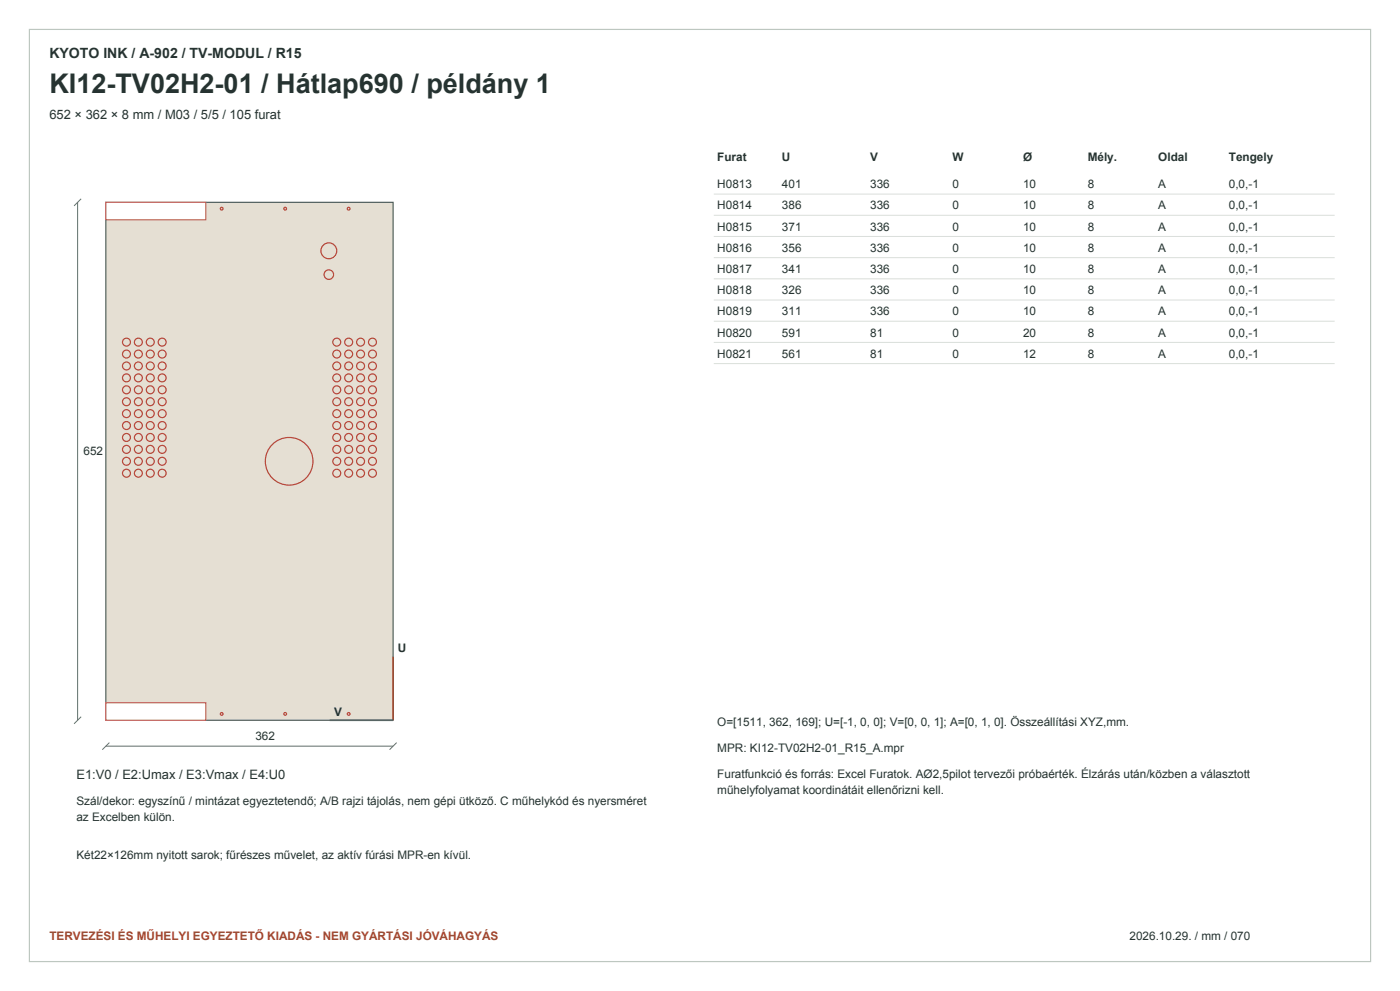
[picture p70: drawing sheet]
<svg xmlns="http://www.w3.org/2000/svg" width="420mm" height="297mm" viewBox="0 0 420 297" stroke-linecap="round" stroke-linejoin="round" font-family="sans-serif">
<defs><g id="words">
<text font-size="8.1" fill="#263331" x="14.8" y="27.9">KI12-TV02H2-01 / Hátlap690 / példány 1</text>
<text font-size="4.2" fill="#263331" x="14.8" y="17.3">KYOTO INK / A-902 / TV-MODUL / R15</text>
<g font-size="3.9" fill="#263331">
<text x="14.8" y="35.6">652 × 362 × 8 mm / M03 / 5/5 / 105 furat</text>
<text x="22.9" y="233.5">E1:V0 / E2:Umax / E3:Vmax / E4:U0</text>
</g>
<g font-size="3.5" fill="#263331">
<text x="215.2" y="48.3">Furat</text>
<text x="234.6" y="48.3">U</text>
<text x="261.1" y="48.3">V</text>
<text x="285.8" y="48.3">W</text>
<text x="306.9" y="48.3">Ø</text>
<text x="326.3" y="48.3">Mély.</text>
<text x="347.5" y="48.3">Oldal</text>
<text x="368.7" y="48.3">Tengely</text>
<text x="215.2" y="56.4">H0813</text>
<text x="234.6" y="56.4">401</text>
<text x="261.1" y="56.4">336</text>
<text x="285.8" y="56.4">0</text>
<text x="306.9" y="56.4">10</text>
<text x="326.3" y="56.4">8</text>
<text x="347.5" y="56.4">A</text>
<text x="368.7" y="56.4">0,0,-1</text>
<text x="215.2" y="62.8">H0814</text>
<text x="234.6" y="62.8">386</text>
<text x="261.1" y="62.8">336</text>
<text x="285.8" y="62.8">0</text>
<text x="306.9" y="62.8">10</text>
<text x="326.3" y="62.8">8</text>
<text x="347.5" y="62.8">A</text>
<text x="368.7" y="62.8">0,0,-1</text>
<text x="215.2" y="69.1">H0815</text>
<text x="234.6" y="69.1">371</text>
<text x="261.1" y="69.1">336</text>
<text x="285.8" y="69.1">0</text>
<text x="306.9" y="69.1">10</text>
<text x="326.3" y="69.1">8</text>
<text x="347.5" y="69.1">A</text>
<text x="368.7" y="69.1">0,0,-1</text>
<text x="215.2" y="75.5">H0816</text>
<text x="234.6" y="75.5">356</text>
<text x="261.1" y="75.5">336</text>
<text x="285.8" y="75.5">0</text>
<text x="306.9" y="75.5">10</text>
<text x="326.3" y="75.5">8</text>
<text x="347.5" y="75.5">A</text>
<text x="368.7" y="75.5">0,0,-1</text>
<text x="215.2" y="81.8">H0817</text>
<text x="234.6" y="81.8">341</text>
<text x="261.1" y="81.8">336</text>
<text x="285.8" y="81.8">0</text>
<text x="306.9" y="81.8">10</text>
<text x="326.3" y="81.8">8</text>
<text x="347.5" y="81.8">A</text>
<text x="368.7" y="81.8">0,0,-1</text>
<text x="215.2" y="88.2">H0818</text>
<text x="234.6" y="88.2">326</text>
<text x="261.1" y="88.2">336</text>
<text x="285.8" y="88.2">0</text>
<text x="306.9" y="88.2">10</text>
<text x="326.3" y="88.2">8</text>
<text x="347.5" y="88.2">A</text>
<text x="368.7" y="88.2">0,0,-1</text>
<text x="215.2" y="94.5">H0819</text>
<text x="234.6" y="94.5">311</text>
<text x="261.1" y="94.5">336</text>
<text x="285.8" y="94.5">0</text>
<text x="306.9" y="94.5">10</text>
<text x="326.3" y="94.5">8</text>
<text x="347.5" y="94.5">A</text>
<text x="368.7" y="94.5">0,0,-1</text>
<text x="215.2" y="100.9">H0820</text>
<text x="234.6" y="100.9">591</text>
<text x="261.1" y="100.9">81</text>
<text x="285.8" y="100.9">0</text>
<text x="306.9" y="100.9">20</text>
<text x="326.3" y="100.9">8</text>
<text x="347.5" y="100.9">A</text>
<text x="368.7" y="100.9">0,0,-1</text>
<text x="215.2" y="107.2">H0821</text>
<text x="234.6" y="107.2">561</text>
<text x="261.1" y="107.2">81</text>
<text x="285.8" y="107.2">0</text>
<text x="306.9" y="107.2">12</text>
<text x="326.3" y="107.2">8</text>
<text x="347.5" y="107.2">A</text>
<text x="368.7" y="107.2">0,0,-1</text>
<text x="25" y="136.5">652</text>
<text x="119.3" y="195.4">U</text>
<text x="100.3" y="214.5">V</text>
<text x="76.6" y="221.9">362</text>
<text x="215.2" y="217.6">O=[1511, 362, 169]; U=[-1, 0, 0]; V=[0, 0, 1]; A=[0, 1, 0]. Összeállítási XYZ,mm.</text>
<text x="215.2" y="225.4">MPR: KI12-TV02H2-01_R15_A.mpr</text>
<text x="215.2" y="233.1">Furatfunkció és forrás: Excel Furatok. AØ2,5pilot tervezői próbaérték. Élzárás után/közben a választott</text>
<text x="215.2" y="238.1">műhelyfolyamat koordinátáit ellenőrizni kell.</text>
<text x="22.9" y="241.3">Szál/dekor: egyszínű / mintázat egyeztetendő; A/B rajzi tájolás, nem gépi ütköző. C műhelykód és nyersméret</text>
<text x="22.9" y="246.2">az Excelben külön.</text>
<text x="22.9" y="257.5">Két22×126mm nyitott sarok; fűrészes művelet, az aktív fúrási MPR-en kívül.</text>
<text x="338.9" y="281.8">2026.10.29. / mm / 070</text>
</g>
<text font-size="3.5" fill="#a0492b" x="14.8" y="281.8">TERVEZÉSI ÉS MŰHELYI EGYEZTETŐ KIADÁS - NEM GYÁRTÁSI JÓVÁHAGYÁS</text>
</g></defs>
<path d="M8.8 8.8h402.4v279.4h-402.4z" fill="none" stroke="#bdc7c0" stroke-width=".35"/>
<path d="M31.7 60.6h86.2v155.3h-86.2z" fill-rule="evenodd" fill="#e5dfd3" stroke="#4e6057" stroke-width=".35"/>
<g fill="#fff" stroke="#c34d6b" stroke-width=".35">
<path d="M31.7 60.6h30v5.3h-30z" fill-rule="evenodd"/>
<path d="M31.7 210.6h30v5.3h-30z" fill-rule="evenodd"/>
</g>
<g fill="none" stroke="#b74432" stroke-width=".35">
<circle cx="66.5" cy="62.5" r=".42"/>
<circle cx="85.6" cy="62.5" r=".42"/>
<circle cx="98.6" cy="75.2" r="2.38"/>
<circle cx="104.6" cy="62.5" r=".42"/>
<circle cx="98.6" cy="82.3" r="1.43"/>
<circle cx="37.9" cy="106.1" r="1.19"/>
<circle cx="37.9" cy="116.8" r="1.19"/>
<circle cx="37.9" cy="102.5" r="1.19"/>
<circle cx="37.9" cy="113.3" r="1.19"/>
<circle cx="37.9" cy="109.7" r="1.19"/>
<circle cx="41.5" cy="106.1" r="1.19"/>
<circle cx="41.5" cy="116.8" r="1.19"/>
<circle cx="41.5" cy="102.5" r="1.19"/>
<circle cx="41.5" cy="113.3" r="1.19"/>
<circle cx="41.5" cy="109.7" r="1.19"/>
<circle cx="45.1" cy="106.1" r="1.19"/>
<circle cx="45.1" cy="116.8" r="1.19"/>
<circle cx="45.1" cy="113.3" r="1.19"/>
<circle cx="45.1" cy="102.5" r="1.19"/>
<circle cx="45.1" cy="109.7" r="1.19"/>
<circle cx="48.7" cy="106.1" r="1.19"/>
<circle cx="48.7" cy="116.8" r="1.19"/>
<circle cx="48.7" cy="102.5" r="1.19"/>
<circle cx="48.7" cy="113.3" r="1.19"/>
<circle cx="48.7" cy="109.7" r="1.19"/>
<circle cx="101" cy="106.1" r="1.19"/>
<circle cx="101" cy="116.8" r="1.19"/>
<circle cx="101" cy="102.5" r="1.19"/>
<circle cx="101" cy="113.3" r="1.19"/>
<circle cx="101" cy="109.7" r="1.19"/>
<circle cx="104.6" cy="106.1" r="1.19"/>
<circle cx="104.6" cy="116.8" r="1.19"/>
<circle cx="104.6" cy="102.5" r="1.19"/>
<circle cx="104.6" cy="113.3" r="1.19"/>
<circle cx="104.6" cy="109.7" r="1.19"/>
<circle cx="108.2" cy="106.1" r="1.19"/>
<circle cx="108.2" cy="116.8" r="1.19"/>
<circle cx="108.2" cy="113.3" r="1.19"/>
<circle cx="108.2" cy="102.5" r="1.19"/>
<circle cx="108.2" cy="109.7" r="1.19"/>
<circle cx="111.7" cy="106.1" r="1.19"/>
<circle cx="111.7" cy="116.8" r="1.19"/>
<circle cx="111.7" cy="102.5" r="1.19"/>
<circle cx="111.7" cy="113.3" r="1.19"/>
<circle cx="111.7" cy="109.7" r="1.19"/>
<circle cx="37.9" cy="120.4" r="1.19"/>
<circle cx="37.9" cy="127.5" r="1.19"/>
<circle cx="37.9" cy="138.2" r="1.19"/>
<circle cx="37.9" cy="131.1" r="1.19"/>
<circle cx="37.9" cy="124" r="1.19"/>
<circle cx="37.9" cy="134.7" r="1.19"/>
<circle cx="41.5" cy="138.2" r="1.19"/>
<circle cx="41.5" cy="127.5" r="1.19"/>
<circle cx="41.5" cy="120.4" r="1.19"/>
<circle cx="41.5" cy="131.1" r="1.19"/>
<circle cx="41.5" cy="124" r="1.19"/>
<circle cx="41.5" cy="134.7" r="1.19"/>
<circle cx="45.1" cy="120.4" r="1.19"/>
<circle cx="45.1" cy="127.5" r="1.19"/>
<circle cx="45.1" cy="138.2" r="1.19"/>
<circle cx="45.1" cy="131.1" r="1.19"/>
<circle cx="45.1" cy="124" r="1.19"/>
<circle cx="45.1" cy="134.7" r="1.19"/>
<circle cx="48.7" cy="127.5" r="1.19"/>
<circle cx="48.7" cy="120.4" r="1.19"/>
<circle cx="48.7" cy="138.2" r="1.19"/>
<circle cx="48.7" cy="131.1" r="1.19"/>
<circle cx="48.7" cy="134.7" r="1.19"/>
<circle cx="48.7" cy="124" r="1.19"/>
<circle cx="86.7" cy="138.2" r="7.1"/>
<circle cx="101" cy="120.4" r="1.19"/>
<circle cx="101" cy="127.5" r="1.19"/>
<circle cx="101" cy="138.2" r="1.19"/>
<circle cx="101" cy="131.1" r="1.19"/>
<circle cx="101" cy="134.7" r="1.19"/>
<circle cx="101" cy="124" r="1.19"/>
<circle cx="104.6" cy="138.2" r="1.19"/>
<circle cx="104.6" cy="127.5" r="1.19"/>
<circle cx="104.6" cy="120.4" r="1.19"/>
<circle cx="104.6" cy="131.1" r="1.19"/>
<circle cx="104.6" cy="124" r="1.19"/>
<circle cx="104.6" cy="134.7" r="1.19"/>
<circle cx="108.2" cy="120.4" r="1.19"/>
<circle cx="108.2" cy="127.5" r="1.19"/>
<circle cx="108.2" cy="131.1" r="1.19"/>
<circle cx="108.2" cy="138.2" r="1.19"/>
<circle cx="108.2" cy="124" r="1.19"/>
<circle cx="108.2" cy="134.7" r="1.19"/>
<circle cx="111.7" cy="120.4" r="1.19"/>
<circle cx="111.7" cy="127.5" r="1.19"/>
<circle cx="111.7" cy="131.1" r="1.19"/>
<circle cx="111.7" cy="138.2" r="1.19"/>
<circle cx="111.7" cy="134.7" r="1.19"/>
<circle cx="111.7" cy="124" r="1.19"/>
<circle cx="37.9" cy="141.8" r="1.19"/>
<circle cx="41.5" cy="141.8" r="1.19"/>
<circle cx="45.1" cy="141.8" r="1.19"/>
<circle cx="48.7" cy="141.8" r="1.19"/>
<circle cx="101" cy="141.8" r="1.19"/>
<circle cx="104.6" cy="141.8" r="1.19"/>
<circle cx="108.2" cy="141.8" r="1.19"/>
<circle cx="111.7" cy="141.8" r="1.19"/>
<circle cx="66.5" cy="214" r=".42"/>
<circle cx="85.6" cy="214" r=".42"/>
<circle cx="104.6" cy="214" r=".42"/>
</g>
<path d="M24.3 59.6l-2.1 2.1M23.3 60.6v155.3M24.3 214.8l-2.1 2.1M31.7 223.6h86.2M32.8 222.6l-2.1 2.1M119 222.6l-2.1 2.1" fill="none" stroke="#61736b" stroke-width=".3"/>
<path d="M117.9 196.8v19.1" fill="none" stroke="#9f492e" stroke-width=".49"/>
<path d="M98.9 215.9h19" fill="none" stroke="#2d6896" stroke-width=".49"/>
<path d="M214.1 58.2h186.3M214.1 64.5h186.3M214.1 70.9h186.3M214.1 77.2h186.3M214.1 83.6h186.3M214.1 89.9h186.3M214.1 96.3h186.3M214.1 102.6h186.3M214.1 109h186.3" fill="none" stroke="#d9dfd9" stroke-width=".3"/>
<use href="#words"/>
</svg>
